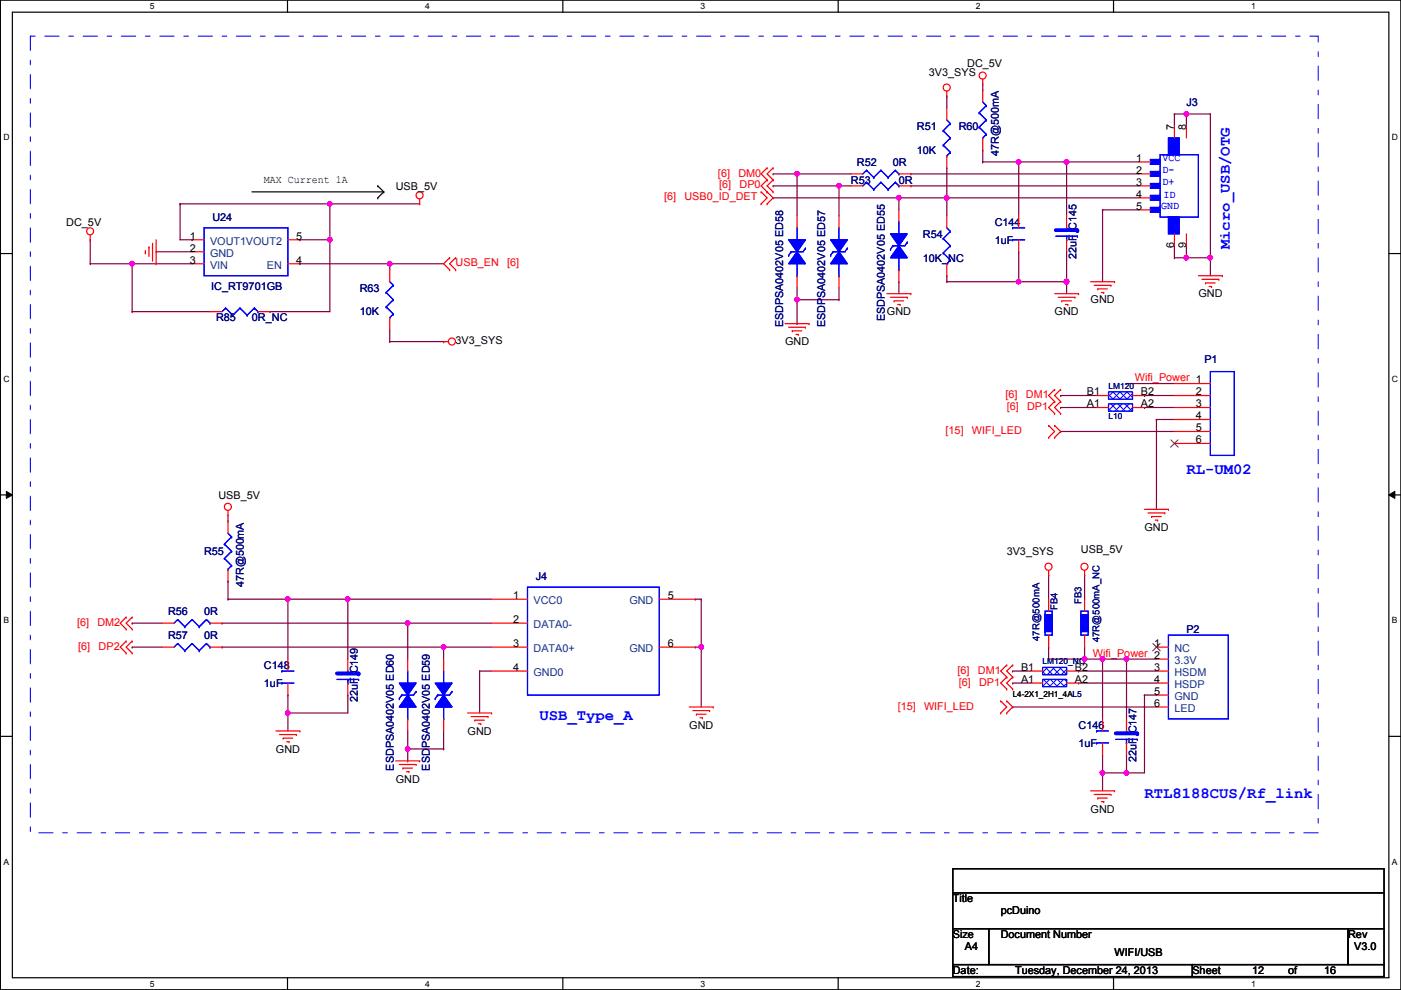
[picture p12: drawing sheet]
<svg xmlns="http://www.w3.org/2000/svg" width="297mm" height="210mm" viewBox="0 0 297 210" stroke-linecap="round" stroke-linejoin="round" font-family="sans-serif">
<defs><g id="words">
<g font-size="3.3" fill="#00f">
<text x="260.7" y="52.9" transform="rotate(-90 260.7 52.9)">Micro_USB/OTG</text>
<text x="251.5" y="100.5">RL-UM02</text>
<text x="114.4" y="152.6">USB_Type_A</text>
<text x="242.7" y="169.1">RTL8188CUS/Rf_link</text>
</g>
<g font-size="2.3">
<text x="196.9" y="16.1">3V3_SYS</text>
<text x="205.1" y="14.3">DC_5V</text>
<text x="249" y="27.5" transform="rotate(-90 249 27.5)">7</text>
<text x="251.5" y="27.5" transform="rotate(-90 251.5 27.5)">8</text>
<text x="240.9" y="34.3">1</text>
<text x="56" y="38.7">MAX Current 1A</text>
<text x="83.9" y="40.2">USB_5V</text>
<text x="240.9" y="41.9">4</text>
<text x="240.9" y="39.4">3</text>
<text x="240.9" y="36.8">2</text>
<text x="14.1" y="47.8">DC_5V</text>
<text x="240.9" y="44.4">5</text>
<text x="40.2" y="50.8">1</text>
<text x="40.2" y="53.3">2</text>
<text x="62.8" y="50.8">5</text>
<text x="249" y="52.6" transform="rotate(-90 249 52.6)">6</text>
<text x="251.5" y="52.6" transform="rotate(-90 251.5 52.6)">9</text>
<text x="40.2" y="55.9">3</text>
<text x="62.8" y="55.9">4</text>
<text x="231.2" y="64.3">GND</text>
<text x="254.1" y="63.1">GND</text>
<text x="188" y="66.9">GND</text>
<text x="223.6" y="66.9">GND</text>
<text x="96.6" y="73">3V3_SYS</text>
<text x="166.5" y="73.2">GND</text>
<text x="230.5" y="83.8">B1</text>
<text x="241.9" y="83.8">B2</text>
<text x="253.6" y="83.8">2</text>
<text x="230.5" y="86.4">A1</text>
<text x="241.9" y="86.4">A2</text>
<text x="253.6" y="86.4">3</text>
<text x="253.6" y="88.9">4</text>
<text x="253.6" y="91.4">5</text>
<text x="253.6" y="94">6</text>
<text x="46.3" y="105.7">USB_5V</text>
<text x="242.7" y="112.6">GND</text>
<text x="213.4" y="117.7">3V3_SYS</text>
<text x="229.2" y="117.2">USB_5V</text>
<text x="108.8" y="127">1</text>
<text x="141.6" y="127">5</text>
<text x="108.8" y="132.1">2</text>
<text x="108.8" y="137.2">3</text>
<text x="141.6" y="137.2">6</text>
<text x="244.7" y="137.2">1</text>
<text x="108.8" y="142.2">4</text>
<text x="216.5" y="142.2">B1</text>
<text x="227.9" y="142.2">B2</text>
<text x="244.7" y="142.2">3</text>
<text x="216.5" y="144.8">A1</text>
<text x="227.9" y="144.8">A2</text>
<text x="244.7" y="144.8">4</text>
<text x="244.7" y="147.3">5</text>
<text x="244.7" y="149.9">6</text>
<text x="99.1" y="155.8">GND</text>
<text x="146.1" y="154.5">GND</text>
<text x="58.5" y="159.6">GND</text>
<text x="83.9" y="165.9">GND</text>
<text x="231.2" y="172.3">GND</text>
<text x="202" y="191.3">Title</text>
<text x="212.2" y="193.9">pcDuino</text>
<text x="202" y="199">Size</text>
<text x="204.6" y="201.5">A4</text>
<text x="212.2" y="199">Document Number</text>
<text x="236.3" y="202.8">WIFI/USB</text>
<text x="285.8" y="199">Rev</text>
<text x="287.1" y="201.5">V3.0</text>
<text x="202" y="206.6">Date:</text>
<text x="215.2" y="206.6">Tuesday, December 24, 2013</text>
<text x="252.8" y="206.6">Sheet</text>
<text x="265.5" y="206.6">12</text>
<text x="273.1" y="206.6">of</text>
<text x="280.8" y="206.6">16</text>
</g>
<g font-size="2.3" fill="#000080">
<text x="251.5" y="22.4">J3</text>
<text x="194.4" y="27.5">R51</text>
<text x="203.3" y="27.5">R60</text>
<text x="181.7" y="35.1">R52</text>
<text x="189.3" y="35.1">0R</text>
<text x="194.4" y="32.6">10K</text>
<text x="211.7" y="33.1" transform="rotate(-90 211.7 33.1)">47R@500mA</text>
<text x="180.4" y="38.9">R53</text>
<text x="190.6" y="38.9">0R</text>
<text x="45" y="46.8">U24</text>
<text x="210.9" y="47.8">C144</text>
<text x="195.7" y="50.4">R54</text>
<text x="210.9" y="51.6">1uF</text>
<text x="228.3" y="48.8" transform="rotate(-90 228.3 48.8)">C145</text>
<text x="195.7" y="55.5">10K_NC</text>
<text x="228.3" y="54.9" transform="rotate(-90 228.3 54.9)">22uF</text>
<text x="44.8" y="61.6">IC_RT9701GB</text>
<text x="76.3" y="61.8">R63</text>
<text x="45.8" y="68.2">R85</text>
<text x="53.4" y="68.2">0R_NC</text>
<text x="76.3" y="66.9">10K</text>
<text x="166" y="69.4" transform="rotate(-90 166 69.4)">ESDPSA0402V05 ED58</text>
<text x="174.9" y="69.4" transform="rotate(-90 174.9 69.4)">ESDPSA0402V05 ED57</text>
<text x="187.6" y="68.1" transform="rotate(-90 187.6 68.1)">ESDPSA0402V05 ED55</text>
<text x="255.4" y="77">P1</text>
<text x="43.3" y="117.7">R55</text>
<text x="51.7" y="124.5" transform="rotate(-90 51.7 124.5)">47R@500mA</text>
<text x="113.6" y="123">J4</text>
<text x="35.6" y="130.4">R56</text>
<text x="43.3" y="130.4">0R</text>
<text x="35.6" y="135.5">R57</text>
<text x="43.3" y="135.5">0R</text>
<text x="251.5" y="134.2">P2</text>
<text x="56" y="141.8">C148</text>
<text x="75.9" y="142.8" transform="rotate(-90 75.9 142.8)">C149</text>
<text x="56" y="145.6">1uF</text>
<text x="75.9" y="148.9" transform="rotate(-90 75.9 148.9)">22uF</text>
<text x="228.7" y="154.5">C146</text>
<text x="241" y="155.5" transform="rotate(-90 241 155.5)">C147</text>
<text x="228.7" y="158.3">1uF</text>
<text x="241" y="161.6" transform="rotate(-90 241 161.6)">22uF</text>
<text x="83.5" y="163.4" transform="rotate(-90 83.5 163.4)">ESDPSA0402V05 ED60</text>
<text x="91.1" y="163.4" transform="rotate(-90 91.1 163.4)">ESDPSA0402V05 ED59</text>
</g>
<g font-size="2.3" fill="#00f">
<text x="246.5" y="34.2">VCC</text>
<text x="246.5" y="36.7">D-</text>
<text x="246.5" y="39.2">D+</text>
<text x="246.2" y="44.3">GND</text>
<text x="246.7" y="42">ID</text>
</g>
<g font-size="2.3" fill="#f00">
<text x="152.2" y="37.4">[6]</text>
<text x="152.5" y="40">[6]</text>
<text x="156.5" y="37.4">DM0</text>
<text x="156.8" y="40">DP0</text>
<text x="140.8" y="42.5">[6]</text>
<text x="145.1" y="42.5">USB0_ID_DET</text>
<text x="96.6" y="56.5">USB_EN</text>
<text x="107.5" y="56.5">[6]</text>
<text x="240.6" y="80.8">Wifi_Power 1</text>
<text x="213.2" y="84.4">[6]</text>
<text x="213.4" y="87">[6]</text>
<text x="217.5" y="84.4">DM1</text>
<text x="217.8" y="87">DP1</text>
<text x="200.5" y="92">[15]</text>
<text x="206.1" y="92">WIFI_LED</text>
<text x="16.3" y="132.7">[6]</text>
<text x="16.6" y="137.8">[6]</text>
<text x="20.7" y="132.7">DM2</text>
<text x="20.9" y="137.8">DP2</text>
<text x="203" y="142.8">[6]</text>
<text x="207.3" y="142.8">DM1</text>
<text x="231.7" y="139.2">Wifi_Power 2</text>
<text x="203.3" y="145.4">[6]</text>
<text x="207.6" y="145.4">DP1</text>
<text x="190.3" y="150.5">[15]</text>
<text x="195.9" y="150.5">WIFI_LED</text>
</g>
<g font-size="2.3" fill="#004080">
<text x="44.5" y="51.9">VOUT1VOUT2</text>
<text x="44.5" y="54.4">GND</text>
<text x="44.5" y="57">VIN</text>
<text x="56.6" y="57">EN</text>
<text x="113.1" y="128.1">VCC0</text>
<text x="133.4" y="128.1">GND</text>
<text x="113.1" y="133.2">DATA0-</text>
<text x="113.1" y="138.3">DATA0+</text>
<text x="113.1" y="143.3">GND0</text>
<text x="133.4" y="138.3">GND</text>
<text x="249" y="140.8">3.3V</text>
<text x="249" y="143.3">HSDM</text>
<text x="249" y="138.3">NC</text>
<text x="249" y="145.9">HSDP</text>
<text x="249" y="148.4">GND</text>
<text x="249" y="151">LED</text>
</g>
<g font-size="2" fill="#000080">
<text x="224.2" y="129.3" transform="rotate(-90 224.2 129.3)">FB4</text>
<text x="229.3" y="128.1" transform="rotate(-90 229.3 128.1)">FB3</text>
<text x="220.4" y="135.9" transform="rotate(-90 220.4 135.9)">47R@500mA</text>
<text x="233.1" y="136.2" transform="rotate(-90 233.1 136.2)">47R@500mA_NC</text>
</g>
<g font-size="1.8">
<text x="31.8" y="1.9">5</text>
<text x="90.1" y="1.9">4</text>
<text x="148.5" y="1.9">3</text>
<text x="206.9" y="1.9">2</text>
<text x="265.3" y="1.9">1</text>
<text x=".7" y="29.8">D</text>
<text x="295.1" y="29.8">D</text>
<text x=".7" y="80.9">C</text>
<text x="295.1" y="80.9">C</text>
<text x=".7" y="132.1">B</text>
<text x="295.1" y="132.1">B</text>
<text x="214.7" y="147.7">L4-2X1_2H1_4AL5</text>
<text x=".7" y="183.3">A</text>
<text x="295.1" y="183.3">A</text>
<text x="31.8" y="209.2">5</text>
<text x="90.1" y="209.2">4</text>
<text x="148.5" y="209.2">3</text>
<text x="206.9" y="209.2">2</text>
<text x="265.3" y="209.2">1</text>
</g>
<g font-size="1.8" fill="#000080">
<text x="235" y="82.4">LM120</text>
<text x="235" y="88.8">L10</text>
<text x="221.1" y="140.8">LM120_NC</text>
</g>
</g></defs>
<path d="M.1 0h296.9v209.8h-296.9zM2.6 2.6h291.9v204.7h-291.9z" fill="none" stroke="#000" stroke-width=".25"/>
<g fill="#fff">
<path d="M31.8 .3h1v2h-1z"/>
<path d="M31.8 207.6h1v1.9h-1z"/>
</g>
<path d="M61 0v2.6M61 207.3v2.5" fill="none" stroke="#000" stroke-width=".25"/>
<g fill="#fff">
<path d="M90.1 .3h1v2h-1z"/>
<path d="M90.1 207.6h1v1.9h-1z"/>
</g>
<path d="M119.3 0v2.6M119.3 207.3v2.5" fill="none" stroke="#000" stroke-width=".25"/>
<g fill="#fff">
<path d="M148.5 .3h1v2h-1z"/>
<path d="M148.5 207.6h1v1.9h-1z"/>
</g>
<path d="M177.7 0v2.6M177.7 207.3v2.5" fill="none" stroke="#000" stroke-width=".25"/>
<g fill="#fff">
<path d="M206.9 .3h1v2h-1z"/>
<path d="M206.9 207.6h1v1.9h-1z"/>
</g>
<path d="M236.1 0v2.6M236.1 207.3v2.5" fill="none" stroke="#000" stroke-width=".25"/>
<g fill="#fff">
<path d="M265.3 .3h.9v2h-.9z"/>
<path d="M265.3 207.6h.9v1.9h-.9z"/>
<path d="M.7 28.2h1.3v1.9h-1.3z"/>
<path d="M295.1 28.2h1.3v1.9h-1.3z"/>
<path d="M.7 79.3h1.3v2h-1.3z"/>
<path d="M295.1 79.3h1.3v2h-1.3z"/>
</g>
<path d="M.1 53.8h2.5M294.5 53.8h2.5" fill="none" stroke="#000" stroke-width=".25"/>
<g fill="#fff">
<path d="M.7 130.5h1.2v2h-1.2z"/>
<path d="M295.1 130.5h1.2v2h-1.2z"/>
</g>
<path d="M.1 104.9h2.5M294.5 104.9h2.5" fill="none" stroke="#000" stroke-width=".25"/>
<path d="M1.4 104.2l1.2 .7-1.2 .8zM294.5 104.9l1.2-.7v1.5z" fill="#000"/>
<path d="M1.4 104.2l1.2 .7-1.2 .8zM294.5 104.9l1.2-.7v1.5z" fill="none" stroke="#000" stroke-width=".21"/>
<g fill="#fff">
<path d="M.7 181.7h1.2v2h-1.2z"/>
<path d="M295.1 181.7h1.2v2h-1.2z"/>
</g>
<path d="M.1 156.1h2.5M294.5 156.1h2.5" fill="none" stroke="#000" stroke-width=".25"/>
<path d="M147.4 127h.1M147.4 137.2h.1M147.4 127h1.3M147.4 137.2h1.3M148.7 127h.1M148.7 137.2h.1M148.7 127v22.9M101.7 142.3h.1M101.7 142.3h2.5M101.7 142.3v8.9" fill="none" stroke="#800040" stroke-width=".25"/>
<circle cx="148.6" cy="137.2" r=".49" fill="#f0f"/>
<circle cx="148.6" cy="137.2" r=".49" fill="none" stroke="#f0f" stroke-width=".25"/>
<path d="M28 132.1h.1M28 137.2h.1M28 132.1h6.4M28 137.2h6.4M73.7 127h.1M73.7 127h30.5" fill="none" stroke="#800040" stroke-width=".25"/>
<circle cx="73.7" cy="127" r=".49" fill="#f0f"/>
<circle cx="73.7" cy="127" r=".49" fill="none" stroke="#f0f" stroke-width=".25"/>
<path d="M61 151.2h.1M61 151.2v3.8M73.7 147.4h.1M73.7 147.4v3.8h-12.7" fill="none" stroke="#800040" stroke-width=".25"/>
<circle cx="61" cy="151.1" r=".49" fill="#f0f"/>
<circle cx="61" cy="151.1" r=".49" fill="none" stroke="#f0f" stroke-width=".25"/>
<path d="M61 127h.1M61 127v12.7M61 147.4h.1M61 147.4v3.8" fill="none" stroke="#800040" stroke-width=".25"/>
<circle cx="61" cy="127" r=".49" fill="#f0f"/>
<circle cx="61" cy="127" r=".49" fill="none" stroke="#f0f" stroke-width=".25"/>
<path d="M48.3 123.2h.1M48.3 127h.1M48.3 127h25.4M48.3 123.2v3.8M61 127h.1M73.7 127h.1M73.7 127v12.7M233.8 163.9h.1M233.8 163.9v3.8" fill="none" stroke="#800040" stroke-width=".25"/>
<circle cx="233.7" cy="163.8" r=".49" fill="#f0f"/>
<circle cx="233.7" cy="163.8" r=".49" fill="none" stroke="#f0f" stroke-width=".25"/>
<path d="M233.8 163.9h.1M238.8 160.1h.1M238.8 160.1v3.8h-5" fill="none" stroke="#800040" stroke-width=".25"/>
<circle cx="238.8" cy="163.8" r=".49" fill="#f0f"/>
<circle cx="238.8" cy="163.8" r=".49" fill="none" stroke="#f0f" stroke-width=".25"/>
<path d="M238.8 139.7h.1M238.8 139.7h6.4M214.7 142.3h.1M214.7 142.3h3.8M233.8 160.1h.1M233.8 160.1v3.8" fill="none" stroke="#800040" stroke-width=".25"/>
<circle cx="238.8" cy="139.7" r=".49" fill="#f0f"/>
<circle cx="238.8" cy="139.7" r=".49" fill="none" stroke="#f0f" stroke-width=".25"/>
<g fill="none" stroke="#800040" stroke-width=".25">
<path d="M222.3 137.2h.1M222.3 122h.1M222.3 139.7h.1M222.3 122v5M222.3 137.2v2.5M222.3 139.7h11.5M230 137.2h.1M230 122h.1M230 139.7h.1M230 122v5M230 137.2v2.5M233.8 139.7h.1"/>
<path d="M233.8 139.7v12.7M214.7 149.9h.1M214.7 144.8h.1M214.7 144.8h3.8M214.7 149.9h30.5M228.7 142.3h.1M228.7 144.8h.1M228.7 142.3h16.5M228.7 144.8h16.5M242.7 147.4h.1M242.7 147.4h2.5M242.7 147.4v16.5"/>
</g>
<circle cx="229.9" cy="139.7" r=".49" fill="#f0f"/>
<circle cx="229.9" cy="139.7" r=".49" fill="none" stroke="#f0f" stroke-width=".25"/>
<path d="M233.8 139.7h.1M233.8 139.7h5M238.8 139.7h.1M238.8 139.7v12.7" fill="none" stroke="#800040" stroke-width=".25"/>
<circle cx="233.7" cy="139.7" r=".49" fill="#f0f"/>
<circle cx="233.7" cy="139.7" r=".49" fill="none" stroke="#f0f" stroke-width=".25"/>
<g fill="none" stroke="#800040" stroke-width=".25">
<path d="M19.1 55.9h.1M19.1 55.9h8.9M28 55.9h.1M28 55.9v10.2M63.6 55.9h.1M63.6 50.8h.1M63.6 55.9h19M63.6 50.8h6.3M69.9 50.8h.1M69.9 43.2h.1M69.9 43.2v22.9h-12.7M82.6 55.9h.1"/>
<path d="M82.6 55.9v1.3M28 66.1h.1M28 66.1h16.5M57.2 66.1h.1M224.9 86.4h.1M224.9 83.9h.1M224.9 91.5h.1M224.9 86.4h7.6M224.9 83.9h7.6M224.9 91.5h24.1M238.8 81.3h.1M238.8 81.3h10.2"/>
<path d="M242.7 83.9h.1M242.7 86.4h.1M242.7 86.4h6.3M242.7 83.9h6.3M245.2 88.9h.1M245.2 88.9h3.8M245.2 88.9v19.1M238.8 163.9h.1M238.8 163.9h3.9"/>
</g>
<circle cx="69.9" cy="50.8" r=".49" fill="#f0f"/>
<circle cx="69.9" cy="50.8" r=".49" fill="none" stroke="#f0f" stroke-width=".25"/>
<path d="M38.2 43.2h.1M38.2 43.2v7.6M38.2 43.2h31.7" fill="none" stroke="#800040" stroke-width=".25"/>
<circle cx="69.9" cy="43.2" r=".49" fill="#f0f"/>
<circle cx="69.9" cy="43.2" r=".49" fill="none" stroke="#f0f" stroke-width=".25"/>
<path d="M28 55.9h.1M28 55.9h12.7M33.1 53.4h.1M33.1 53.4h7.6M69.9 43.2h.1M69.9 43.2h19.1" fill="none" stroke="#800040" stroke-width=".25"/>
<circle cx="28" cy="55.9" r=".49" fill="#f0f"/>
<circle cx="28" cy="55.9" r=".49" fill="none" stroke="#f0f" stroke-width=".25"/>
<path d="M19.1 50.8h.1M19.1 50.8v5.1M82.6 55.9h.1M82.6 55.9h11.5" fill="none" stroke="#800040" stroke-width=".25"/>
<circle cx="82.6" cy="55.9" r=".49" fill="#f0f"/>
<circle cx="82.6" cy="55.9" r=".49" fill="none" stroke="#f0f" stroke-width=".25"/>
<path d="M82.6 72.4h.1M82.6 69.9v2.5M82.6 72.4h11.5M94.1 72.4h.1M86.4 132.1h.1M86.4 132.1h17.8" fill="none" stroke="#800040" stroke-width=".25"/>
<circle cx="86.4" cy="132.1" r=".49" fill="#f0f"/>
<circle cx="86.4" cy="132.1" r=".49" fill="none" stroke="#f0f" stroke-width=".25"/>
<path d="M94.1 137.2h.1M94.1 137.2h10.1" fill="none" stroke="#800040" stroke-width=".25"/>
<circle cx="94" cy="137.2" r=".49" fill="#f0f"/>
<circle cx="94" cy="137.2" r=".49" fill="none" stroke="#f0f" stroke-width=".25"/>
<path d="M226.1 53.4h.1M226.1 53.4v6.3" fill="none" stroke="#800040" stroke-width=".25"/>
<circle cx="226.1" cy="59.7" r=".49" fill="#f0f"/>
<circle cx="226.1" cy="59.7" r=".49" fill="none" stroke="#f0f" stroke-width=".25"/>
<path d="M208.4 34.3h.1M208.4 34.3h17.7M216 34.3h.1M216 34.3v11.5M226.1 34.3h.1M226.1 34.3v11.5M216 53.4h.1M216 53.4v6.3" fill="none" stroke="#800040" stroke-width=".25"/>
<circle cx="216" cy="34.3" r=".49" fill="#f0f"/>
<circle cx="216" cy="34.3" r=".49" fill="none" stroke="#f0f" stroke-width=".25"/>
<path d="M169 36.9h.1M169 36.9h11.4M200.7 59.7h.1M200.7 58.5h.1M200.7 59.7h15.3M200.7 58.5v1.2M233.8 44.5h.1M233.8 44.5v15.2" fill="none" stroke="#800040" stroke-width=".25"/>
<circle cx="169" cy="36.8" r=".49" fill="#f0f"/>
<circle cx="169" cy="36.8" r=".49" fill="none" stroke="#f0f" stroke-width=".25"/>
<path d="M226.1 34.3h.1M226.1 34.3h15.3" fill="none" stroke="#800040" stroke-width=".25"/>
<circle cx="226.1" cy="34.3" r=".49" fill="#f0f"/>
<circle cx="226.1" cy="34.3" r=".49" fill="none" stroke="#f0f" stroke-width=".25"/>
<path d="M249 24.2h.1M249 24.2v2.5M249 24.2h2.5M256.6 54.7h.1M256.6 54.7v3.8" fill="none" stroke="#800040" stroke-width=".25"/>
<circle cx="256.6" cy="54.6" r=".49" fill="#f0f"/>
<circle cx="256.6" cy="54.6" r=".49" fill="none" stroke="#f0f" stroke-width=".25"/>
<path d="M251.5 24.2h.1M251.5 24.2v2.5" fill="none" stroke="#800040" stroke-width=".25"/>
<circle cx="251.5" cy="24.1" r=".49" fill="#f0f"/>
<circle cx="251.5" cy="24.1" r=".49" fill="none" stroke="#f0f" stroke-width=".25"/>
<path d="M251.5 24.2h.1M251.5 24.2h5.1M249 52.1h.1M249 54.7h.1M249 52.1v2.6M249 54.7h7.6M251.5 52.1h.1M251.5 54.7h.1M251.5 52.1v2.6" fill="none" stroke="#800040" stroke-width=".25"/>
<circle cx="251.5" cy="54.6" r=".49" fill="#f0f"/>
<circle cx="251.5" cy="54.6" r=".49" fill="none" stroke="#f0f" stroke-width=".25"/>
<path d="M256.6 24.2h.1M256.6 24.2v30.5M200.7 42h.1M200.7 42h40.7M233.8 44.5h.1M233.8 44.5h7.6" fill="none" stroke="#800040" stroke-width=".25"/>
<circle cx="200.7" cy="41.9" r=".49" fill="#f0f"/>
<circle cx="200.7" cy="41.9" r=".49" fill="none" stroke="#f0f" stroke-width=".25"/>
<path d="M177.9 39.4h.1M177.9 39.4h2.5M200.7 20.4h.1M200.7 35.6h.1M200.7 20.4v2.5M200.7 35.6v10.2M190.6 42h.1M190.6 42h10.1M200.7 42h.1" fill="none" stroke="#800040" stroke-width=".25"/>
<circle cx="177.9" cy="39.4" r=".49" fill="#f0f"/>
<circle cx="177.9" cy="39.4" r=".49" fill="none" stroke="#f0f" stroke-width=".25"/>
<path d="M226.1 59.7h.1M226.1 59.7v2.6" fill="none" stroke="#800040" stroke-width=".25"/>
<circle cx="226.1" cy="59.7" r=".49" fill="#f0f"/>
<circle cx="226.1" cy="59.7" r=".49" fill="none" stroke="#f0f" stroke-width=".25"/>
<path d="M190.6 42h.1M190.6 42v2.5" fill="none" stroke="#800040" stroke-width=".25"/>
<circle cx="190.6" cy="41.9" r=".49" fill="#f0f"/>
<circle cx="190.6" cy="41.9" r=".49" fill="none" stroke="#f0f" stroke-width=".25"/>
<path d="M193.1 39.4h.1M193.1 36.9h.1M193.1 39.4h48.3M193.1 36.9h48.3M163.9 42h.1M163.9 42h26.7M190.6 59.7h.1M190.6 59.7v2.6M216 59.7h.1M216 59.7h10.1" fill="none" stroke="#800040" stroke-width=".25"/>
<circle cx="216" cy="59.7" r=".49" fill="#f0f"/>
<circle cx="216" cy="59.7" r=".49" fill="none" stroke="#f0f" stroke-width=".25"/>
<path d="M47.1 137.2h.1M47.1 132.1h.1M47.1 137.2h47M47.1 132.1h39.3M86.4 132.1h.1M86.4 132.1v7.6M94.1 137.2h.1M94.1 137.2v2.5M86.4 158.8h.1M86.4 155v3.8" fill="none" stroke="#800040" stroke-width=".25"/>
<circle cx="86.4" cy="158.8" r=".49" fill="#f0f"/>
<circle cx="86.4" cy="158.8" r=".49" fill="none" stroke="#f0f" stroke-width=".25"/>
<g fill="none" stroke="#800040" stroke-width=".25">
<path d="M163.9 36.9h.1M163.9 36.9h5.1M169 36.9h.1M169 36.9v8.9M169 63.5h.1M169 61v2.5M169 63.5h8.9M177.9 63.5h.1M177.9 61v2.5M86.4 158.8h.1M86.4 158.8h7.7M86.4 158.8v2.5"/>
<path d="M94.1 158.8h.1M94.1 155v3.8M86.4 161.3h.1"/>
</g>
<circle cx="169" cy="63.5" r=".49" fill="#f0f"/>
<circle cx="169" cy="63.5" r=".49" fill="none" stroke="#f0f" stroke-width=".25"/>
<g fill="none" stroke="#800040" stroke-width=".25">
<path d="M208.4 19.1h.1M208.4 17.8v1.3M163.9 39.4h.1M163.9 39.4h14M177.9 39.4h.1M177.9 39.4v6.4M208.4 31.8h.1M208.4 31.8v2.5M38.2 50.8h2.5M40.7 50.8h.1M169 68.6h.1M169 63.5v5.1"/>
<path d="M48.3 110.5h.1M48.3 109.3v1.2"/>
</g>
<g fill="none" stroke="#f00" stroke-width=".25">
<path d="M200.7 19.3v1.1M208.4 17.8h.1M208.4 16.8v1M208.4 19.1v2.5M162.6 38.1h.1M162.6 35.6h.1M162.6 35.6l-1.2 1.3 1.2 1.2M162.6 38.1l-1.2 1.3 2.5 2.6-1.3 1.2M163.9 38.1h.1M163.9 35.6h.1M163.9 35.6l-1.3 1.3 1.3 1.2M163.9 38.1l-1.3 1.3 1.3 1.3"/>
<path d="M200.7 20.4h.1M208.4 29.3v2.5M19.1 50.8h.1M19.1 49.8v1M30.8 53.6h.1M30.8 53.1v.5M31.6 52.4h.1M31.6 52.4v2M32.3 55.2h.1M32.3 51.6v3.6M33.1 55.9h.1M33.1 50.8v5.1"/>
<path d="M89 43.2h.1M89 42.2v1M95.3 54.7h.1M95.3 57.2h.1M95.3 54.7l-1.2 1.2 1.2 1.3M96.6 57.2h.1M96.6 54.7h.1M96.6 54.7l-1.3 1.2 1.3 1.3M161.4 40.7h.1M161.4 43.2h.1M161.4 40.7l1.2 1.3-1.2 1.2M162.6 40.7h.1"/>
<path d="M162.6 43.2h.1M163.9 40.7h.1M231.2 59.7h5.1M236.3 59.7h.1M254.1 58.5h5.1M254.8 59.2h3.6M255.6 60h.1M255.6 60h2M258.4 59.2h.1M259.2 58.5h.1M94.1 72.4h.1M94.1 72.4h1"/>
<path d="M166.5 68.6h5M167.2 69.4h3.6M168 70.1h.1M168 70.1h2M168.7 70.9h.5M169.2 70.9h.1M170.8 69.4h.1M171.5 68.6h.1M188 62.3h5.1M188.8 63h3.6M189.6 63.8h.1M189.6 63.8h2"/>
<path d="M190.3 64.6h.5M190.8 64.6h.1M192.4 63h.1M193.1 62.3h.1M223.6 62.3h5.1M224.4 63h3.5M225.1 63.8h.1M225.1 63.8h2.1M225.9 64.6h.5M226.4 64.6h.1M227.9 63h.1M228.7 62.3h.1"/>
<path d="M232 60.5h3.5M232.7 61.3h.1M232.7 61.3h2.1M233.5 62h.5M234 62h.1M235.5 60.5h.1M256.4 60.7h.5M256.9 60.7h.1M222.3 90.2h.1M222.3 92.8h.1M222.3 90.2l1.3 1.3-1.3 1.3M223.6 85.1h.1"/>
<path d="M223.6 82.6h.1M223.6 87.7h.1M223.6 92.8h.1M223.6 90.2h.1M223.6 82.6l-1.3 1.3 1.3 1.2M223.6 85.1l-1.3 1.3 1.3 1.3M223.6 90.2l1.3 1.3-1.3 1.3M224.9 85.1h.1M224.9 82.6h.1M224.9 87.7h.1M224.9 82.6l-1.3 1.3 1.3 1.2M224.9 85.1l-1.3 1.3 1.3 1.3"/>
<path d="M48.3 109.3h.1M48.3 108.2v1.1M242.7 108h5M243.4 108.8h3.6M244.2 109.5h.1M244.2 109.5h2M244.9 110.3h.5M245.4 110.3h.1M247 108.8h.1M247.7 108h.1M26.8 133.4h.1M26.8 130.9h.1"/>
<path d="M26.8 138.5h.1M26.8 135.9h.1M26.8 130.9l-1.3 1.2 1.3 1.3M26.8 135.9l-1.3 1.3 1.3 1.3M28 133.4h.1M28 130.9h.1M28 138.5h.1M28 135.9h.1M28 130.9l-1.2 1.2 1.2 1.3M28 135.9l-1.2 1.3 1.2 1.3M61 139.7v2.6M222.3 122h.1"/>
<path d="M222.3 120.9v1.1M230 122h.1M230 120.9v1.1M58.5 155h5.1M59.3 155.7h3.5M60 156.5h.1M60 156.5h2.1M60.8 157.3h.5M61 144.8v2.6M61.3 157.3h.1M62.8 155.7h.1M63.6 155h.1"/>
<path d="M99.1 151.2h5.1M99.9 151.9h3.6M100.7 152.7h.1M100.7 152.7h2M101.4 153.5h.5M101.9 153.5h.1M103.5 151.9h.1M104.2 151.2h.1M146.1 149.9h5.1M146.9 150.7h3.5M147.7 151.4h.1M147.7 151.4h2"/>
<path d="M148.4 152.2h.5M148.9 152.2h.1M150.4 150.7h.1M151.2 149.9h.1M212.2 148.6h.1M212.2 151.2h.1M212.2 148.6l1.2 1.3-1.2 1.3M213.4 143.6h.1M213.4 141h.1M213.4 146.1h.1M213.4 151.2h.1M213.4 148.6h.1"/>
<path d="M213.4 141l-1.2 1.3 1.2 1.3M213.4 143.6l-1.2 1.2 1.2 1.3M213.4 148.6l1.3 1.3-1.3 1.3M214.7 143.6h.1M214.7 141h.1M214.7 146.1h.1M214.7 141l-1.3 1.3 1.3 1.3M214.7 143.6l-1.3 1.2 1.3 1.3M83.9 161.3h5.1M84.7 162.1h3.5M85.4 162.9h.1M85.4 162.9h2.1"/>
<path d="M86.2 163.6h.5M86.7 163.6h.1M88.2 162.1h.1M89 161.3h.1M231.2 167.7h5.1M232 168.4h3.5M232.7 169.2h.1M232.7 169.2h2.1M233.5 170h.5M234 170h.1M235.5 168.4h.1M236.3 167.7h.1"/>
<circle cx="200.7" cy="18.6" r=".75"/>
<circle cx="208.3" cy="16" r=".75"/>
<circle cx="19.1" cy="49" r=".75"/>
<circle cx="89" cy="41.4" r=".75"/>
<circle cx="95.8" cy="72.4" r=".75"/>
<circle cx="48.3" cy="107.5" r=".75"/>
<circle cx="222.3" cy="120.2" r=".75"/>
<circle cx="229.9" cy="120.2" r=".75"/>
</g>
<g fill="none" stroke="#000" stroke-width=".25">
<path d="M80.1 39.4h.1M80.1 39.4l1.3 1.3M53.4 40.7h28M80.1 42h.1M81.4 40.7h.1M81.4 40.7l-1.3 1.3M202 184.2h91.5v5.1h-91.5zM202 189.3h91.5v7.6h-91.5zM202 196.9h7.6v7.6h-7.6zM209.6 196.9h76.2v7.6h-76.2zM285.8 196.9h7.7v7.6h-7.7zM202 204.5h50.8v2.6h-50.8z"/>
<path d="M252.8 204.5h40.7v2.6h-40.7z"/>
</g>
<path d="M6.4 7.7h273.1v168.9h-273.1z" fill="none" stroke="#00f" stroke-width=".21" stroke-dasharray="3 2 1 2"/>
<g fill="none" stroke="#00f" stroke-width=".25">
<path d="M207.6 23.9h.1M207.6 27h.1M207.6 23.9l1.5 1.5M207.6 27l1.5 1.5M208.4 29.3h.1M208.4 21.6l.7 .8M209.1 22.4h.1M209.1 25.4h.1M209.1 28.5h.1M209.1 28.5l-.7 .8M209.1 22.4l-1.5 1.5M209.1 25.4l-1.5 1.6"/>
<path d="M59.8 142.3h.1M59.8 144.8h.1M59.8 142.3h2.5M59.8 144.8h2.5M92.8 147.4h.1M92.8 147.4h2.5M94.1 144.8h.1M94.1 152.4h.1M94.1 142.3v2.5M94.1 149.9v2.5"/>
</g>
<path d="M92.3 144.8h3.5l-1.7 2.6z" fill-rule="evenodd" fill="#00f"/>
<path d="M92.3 144.8h3.5l-1.7 2.6zM92.3 148.1h.1M92.8 147.4l-.5 .7M95.8 146.6h.1M95.8 146.6l-.5 .8" fill="none" stroke="#00f" stroke-width=".25"/>
<path d="M94.1 147.4l1.7 2.5h-3.5z" fill-rule="evenodd" fill="#00f"/>
<path d="M92.8 147.4h.1M92.8 147.4h2.5M94.1 147.4l1.7 2.5h-3.5zM94.1 144.8h.1M94.1 152.4h.1M94.1 142.3v2.5M94.1 149.9v2.5" fill="none" stroke="#00f" stroke-width=".25"/>
<path d="M92.3 144.8h3.5l-1.7 2.6z" fill-rule="evenodd" fill="#00f"/>
<path d="M92.3 144.8h3.5l-1.7 2.6zM92.3 148.1h.1M92.8 147.4l-.5 .7M95.8 146.6h.1M95.8 146.6l-.5 .8" fill="none" stroke="#00f" stroke-width=".25"/>
<path d="M94.1 147.4l1.7 2.5h-3.5z" fill-rule="evenodd" fill="#00f"/>
<g fill="none" stroke="#00f" stroke-width=".25">
<path d="M82.6 59.7l.8 .8M81.9 62h.1M81.9 65.1h.1M81.9 62l1.5 1.5M81.9 65.1l1.5 1.5M82.6 67.4h.1M83.4 60.5h.1M83.4 63.5h.1M83.4 66.6h.1M83.4 60.5l-1.5 1.5M83.4 63.5l-1.5 1.6M83.4 66.6l-.8 .8"/>
<path d="M71.5 144.1h4.5M73.7 142.8h.1M73.7 142.3v.5M76 144.1h.1M94.1 147.4l1.7 2.5h-3.5zM232.5 155h.1M232.5 157.5h.1M232.5 155h2.5M232.5 157.5h2.5"/>
</g>
<path d="M82.6 57.2v2.5M82.6 67.4v2.5M94.1 139.7v2.6M94.1 152.4v2.6M233.8 152.4v2.6M233.8 157.5v2.6" fill="none" stroke="#f00" stroke-width=".25"/>
<path d="M71.5 142.8h4.5" fill="none" stroke="#00f" stroke-width=".76"/>
<circle cx="76" cy="142.8" r=".38" fill="#00f"/>
<path d="M71.5 144.1h4.5M73.7 144.1h.1M73.7 142.3h.1M73.7 144.8h.1M73.7 142.8h.1M73.7 142.3v.5M73.7 144.1v.7M76 144.1h.1" fill="none" stroke="#00f" stroke-width=".25"/>
<path d="M71.5 142.8h4.5" fill="none" stroke="#00f" stroke-width=".76"/>
<circle cx="76" cy="142.8" r=".38" fill="#00f"/>
<path d="M223.9 50.1h4.5M226.1 48.8h.1M226.1 48.3v.5M228.4 50.1h.1M73.7 144.1h.1M73.7 142.3h.1M73.7 144.8h.1M73.7 144.1v.7" fill="none" stroke="#00f" stroke-width=".25"/>
<path d="M73.7 139.7v2.6M73.7 144.8v2.6" fill="none" stroke="#f00" stroke-width=".25"/>
<path d="M223.9 48.8h4.5" fill="none" stroke="#00f" stroke-width=".76"/>
<circle cx="228.4" cy="48.8" r=".38" fill="#00f"/>
<path d="M223.9 50.1h4.5M226.1 50.1h.1M226.1 48.3h.1M226.1 50.8h.1M226.1 48.8h.1M226.1 48.3v.5M226.1 50.1v.7M228.4 50.1h.1" fill="none" stroke="#00f" stroke-width=".25"/>
<path d="M223.9 48.8h4.5" fill="none" stroke="#00f" stroke-width=".76"/>
<circle cx="228.4" cy="48.8" r=".38" fill="#00f"/>
<g fill="none" stroke="#00f" stroke-width=".25">
<path d="M176.6 53.4h.1M176.6 53.4h2.6M177.9 50.8h.1M177.9 58.5h.1M177.9 48.3v2.5M177.9 55.9v2.6M226.1 50.1h.1M226.1 48.3h.1M226.1 50.8h.1M226.1 50.1v.7M37.7 131.4h.1M37.7 131.4l-.8 .7"/>
<path d="M37.7 131.4l1.5 1.5M39.2 132.9h.1M40.7 131.4h.1M40.7 131.4l-1.5 1.5M40.7 131.4l1.5 1.5M42.2 132.9h.1M43.8 131.4h.1M43.8 131.4l.7 .7M43.8 131.4l-1.6 1.5M44.5 132.1h.1"/>
</g>
<path d="M226.1 45.8v2.5M226.1 50.8v2.6M34.4 132.1h2.5M44.5 132.1h2.6" fill="none" stroke="#f00" stroke-width=".25"/>
<path d="M176.1 50.8h3.6l-1.8 2.6z" fill-rule="evenodd" fill="#00f"/>
<path d="M176.1 50.8h3.6l-1.8 2.6zM176.1 54.1h.1M176.6 53.4l-.5 .7M179.7 52.6h.1M179.7 52.6l-.5 .8" fill="none" stroke="#00f" stroke-width=".25"/>
<path d="M177.9 53.4l1.8 2.5h-3.6z" fill-rule="evenodd" fill="#00f"/>
<path d="M176.6 53.4h.1M176.6 53.4h2.6M177.9 53.4l1.8 2.5h-3.6zM177.9 50.8h.1M177.9 58.5h.1M177.9 48.3v2.5M177.9 55.9v2.6" fill="none" stroke="#00f" stroke-width=".25"/>
<path d="M176.1 50.8h3.6l-1.8 2.6z" fill-rule="evenodd" fill="#00f"/>
<path d="M176.1 50.8h3.6l-1.8 2.6zM176.1 54.1h.1M176.6 53.4l-.5 .7M179.7 52.6h.1M179.7 52.6l-.5 .8" fill="none" stroke="#00f" stroke-width=".25"/>
<path d="M177.9 53.4l1.8 2.5h-3.6z" fill-rule="evenodd" fill="#00f"/>
<path d="M177.9 53.4l1.8 2.5h-3.6zM189.3 52.1h.1M189.3 52.1h2.6M190.6 49.6h.1M190.6 57.2h.1M190.6 47v2.6M190.6 54.7v2.5M256.6 78.8h5.1v17.8h-5.1z" fill="none" stroke="#00f" stroke-width=".25"/>
<path d="M177.9 45.8v2.5M177.9 58.5v2.5M249 81.3h7.6M249 83.9h7.6M249 86.4h7.6M249 88.9h7.6M249 91.5h7.6M249 94h7.6" fill="none" stroke="#f00" stroke-width=".25"/>
<path d="M248.2 93.3l1.6 1.5M249.8 93.3l-1.6 1.5" fill="none" stroke="#804000" stroke-width=".21"/>
<path d="M188.8 49.6h3.6l-1.8 2.5z" fill-rule="evenodd" fill="#00f"/>
<path d="M188.8 49.6h3.6l-1.8 2.5zM188.8 52.9h.1M189.3 52.1l-.5 .8M192.4 51.4h.1M192.4 51.4l-.5 .7" fill="none" stroke="#00f" stroke-width=".25"/>
<path d="M190.6 52.1l1.8 2.6h-3.6z" fill-rule="evenodd" fill="#00f"/>
<path d="M189.3 52.1h.1M189.3 52.1h2.6M190.6 52.1l1.8 2.6h-3.6zM190.6 49.6h.1M190.6 57.2h.1M190.6 47v2.6M190.6 54.7v2.5" fill="none" stroke="#00f" stroke-width=".25"/>
<path d="M188.8 49.6h3.6l-1.8 2.5z" fill-rule="evenodd" fill="#00f"/>
<path d="M188.8 49.6h3.6l-1.8 2.5zM188.8 52.9h.1M189.3 52.1l-.5 .8M192.4 51.4h.1M192.4 51.4l-.5 .7" fill="none" stroke="#00f" stroke-width=".25"/>
<path d="M190.6 52.1l1.8 2.6h-3.6z" fill-rule="evenodd" fill="#00f"/>
<g fill="none" stroke="#00f" stroke-width=".25">
<path d="M183.7 38.7h.1M183.7 38.7l-.7 .7M183.7 38.7l1.5 1.5M186.8 38.7h.1M186.8 38.7l-1.6 1.5M186.8 38.7l1.5 1.5M189.8 38.7h.1M189.8 38.7l.8 .7M189.8 38.7l-1.5 1.5M190.6 39.4h.1M185.2 40.2h.1M188.3 40.2h.1"/>
<path d="M190.6 52.1l1.8 2.6h-3.6zM214.7 48.3h.1M214.7 50.8h.1M214.7 48.3h2.6M214.7 50.8h2.6M37.7 136.4h.1M37.7 136.4l-.8 .8M37.7 136.4l1.5 1.6M39.2 138h.1M40.7 136.4h.1M40.7 136.4l-1.5 1.6M40.7 136.4l1.5 1.6"/>
<path d="M42.2 138h.1M43.8 136.4h.1M43.8 136.4l.7 .8M43.8 136.4l-1.6 1.6M44.5 137.2h.1M85.2 147.4h.1M85.2 147.4h2.5M86.4 144.8h.1M86.4 152.4h.1M86.4 142.3v2.5M86.4 149.9v2.5"/>
</g>
<path d="M180.4 39.4h2.6M190.6 39.4h2.5M190.6 44.5v2.5M190.6 57.2v2.5M216 45.8v2.5M216 50.8v2.6M34.4 137.2h2.5M44.5 137.2h2.6" fill="none" stroke="#f00" stroke-width=".25"/>
<path d="M84.7 144.8h3.5l-1.8 2.6z" fill-rule="evenodd" fill="#00f"/>
<path d="M84.7 144.8h3.5l-1.8 2.6zM84.7 148.1h.1M85.2 147.4l-.5 .7M88.2 146.6h.1M88.2 146.6l-.5 .8" fill="none" stroke="#00f" stroke-width=".25"/>
<path d="M86.4 147.4l1.8 2.5h-3.5z" fill-rule="evenodd" fill="#00f"/>
<path d="M85.2 147.4h.1M85.2 147.4h2.5M86.4 147.4l1.8 2.5h-3.5zM86.4 144.8h.1M86.4 152.4h.1M86.4 142.3v2.5M86.4 149.9v2.5" fill="none" stroke="#00f" stroke-width=".25"/>
<path d="M84.7 144.8h3.5l-1.8 2.6z" fill-rule="evenodd" fill="#00f"/>
<path d="M84.7 144.8h3.5l-1.8 2.6zM84.7 148.1h.1M85.2 147.4l-.5 .7M88.2 146.6h.1M88.2 146.6l-.5 .8" fill="none" stroke="#00f" stroke-width=".25"/>
<path d="M86.4 147.4l1.8 2.5h-3.5z" fill-rule="evenodd" fill="#00f"/>
<g fill="none" stroke="#00f" stroke-width=".25">
<path d="M200 27.7h.1M200 30.8h.1M200 27.7l1.5 1.6M200 30.8l1.5 1.5M200.7 33.1h.1M200.7 25.4l.8 .8M201.5 26.2h.1M201.5 29.3h.1M201.5 32.3h.1M201.5 26.2l-1.5 1.5M201.5 29.3l-1.5 1.5M201.5 32.3l-.8 .8"/>
<path d="M229.2 129.6h1.5v5.1h-1.5zM86.4 147.4l1.8 2.5h-3.5z"/>
</g>
<path d="M200.7 22.9v2.5M200.7 33.1v2.5M86.4 139.7v2.6M86.4 152.4v2.6" fill="none" stroke="#f00" stroke-width=".25"/>
<path d="M229.2 130.3h1.5v3.6h-1.5z" fill-rule="evenodd" fill="#00f"/>
<path d="M229.2 130.3h1.5v3.6h-1.5zM229.2 129.6h1.5v5.1h-1.5z" fill="none" stroke="#00f" stroke-width=".25"/>
<path d="M229.2 130.3h1.5v3.6h-1.5z" fill-rule="evenodd" fill="#00f"/>
<path d="M167.7 53.4h.1M167.7 53.4h2.6M169 50.8h.1M169 58.5h.1M169 48.3v2.5M169 55.9v2.6M229.2 130.3h1.5v3.6h-1.5z" fill="none" stroke="#00f" stroke-width=".25"/>
<path d="M230 127v2.6M230 134.7v2.5" fill="none" stroke="#f00" stroke-width=".25"/>
<path d="M167.2 50.8h3.6l-1.8 2.6z" fill-rule="evenodd" fill="#00f"/>
<path d="M167.2 50.8h3.6l-1.8 2.6zM167.2 54.1h.1M167.7 53.4l-.5 .7M170.8 52.6h.1M170.8 52.6l-.5 .8" fill="none" stroke="#00f" stroke-width=".25"/>
<path d="M169 53.4l1.8 2.5h-3.6z" fill-rule="evenodd" fill="#00f"/>
<path d="M167.7 53.4h.1M167.7 53.4h2.6M169 53.4l1.8 2.5h-3.6zM169 50.8h.1M169 58.5h.1M169 48.3v2.5M169 55.9v2.6" fill="none" stroke="#00f" stroke-width=".25"/>
<path d="M167.2 50.8h3.6l-1.8 2.6z" fill-rule="evenodd" fill="#00f"/>
<path d="M167.2 50.8h3.6l-1.8 2.6zM167.2 54.1h.1M167.7 53.4l-.5 .7M170.8 52.6h.1M170.8 52.6l-.5 .8" fill="none" stroke="#00f" stroke-width=".25"/>
<path d="M169 53.4l1.8 2.5h-3.6z" fill-rule="evenodd" fill="#00f"/>
<g fill="none" stroke="#00f" stroke-width=".25">
<path d="M183.7 36.1h.1M183.7 36.1l-.7 .8M183.7 36.1l1.5 1.5M185.2 37.6h.1M186.8 36.1h.1M186.8 36.1l-1.6 1.5M186.8 36.1l1.5 1.5M188.3 37.6h.1M189.8 36.1h.1M189.8 36.1l.8 .8M189.8 36.1l-1.5 1.5M190.6 36.9h.1"/>
<path d="M43.3 48.3h17.7v10.2h-17.7zM169 53.4l1.8 2.5h-3.6zM200 50.6h.1M200 53.6h.1M200 50.6l1.5 1.5M200 53.6l1.5 1.6M200.7 55.9h.1M200.7 48.3l.8 .8M201.5 49.1h.1M201.5 52.1h.1M201.5 55.2h.1M201.5 49.1l-1.5 1.5"/>
<path d="M201.5 52.1l-1.5 1.5M201.5 55.2l-.8 .7M47.6 115.4h.1M47.6 118.4h.1M47.6 115.4l1.5 1.5M47.6 118.4l1.5 1.5M48.3 113.1l.8 .7M49.1 113.8h.1M49.1 116.9h.1M49.1 119.9h.1M49.1 119.9l-.8 .8M49.1 113.8l-1.5 1.6"/>
<path d="M49.1 116.9l-1.5 1.5M48.3 120.7h.1M247.7 134.7h12.7v17.7h-12.7z"/>
</g>
<g fill="none" stroke="#f00" stroke-width=".25">
<path d="M180.4 36.9h2.6M190.6 36.9h2.5M40.7 50.8h2.6M40.7 53.4h2.6M40.7 55.9h2.6M61 50.8h2.6M61 55.9h2.6M169 45.8v2.5M169 58.5v2.5M200.7 45.8v2.5M200.7 55.9v2.6M48.3 110.5v2.6"/>
<path d="M48.3 120.7v2.5M245.2 139.7h2.5M245.2 137.2h2.5M245.2 142.3h2.5M245.2 144.8h2.5M245.2 147.4h2.5M245.2 149.9h2.5"/>
</g>
<path d="M244.4 136.4l1.6 1.6M246 136.4l-1.6 1.6" fill="none" stroke="#804000" stroke-width=".21"/>
<path d="M221.1 144.1h5v1.5h-5z" fill-rule="evenodd" fill="#fff"/>
<path d="M221.1 144.1h5v1.5h-5z" fill-rule="evenodd" fill="#00f"/>
<path d="M221.1 144.1h5v1.5h-5z" fill="none" stroke="#00f" stroke-width=".25"/>
<path d="M221.1 141.5h5v1.5h-5z" fill-rule="evenodd" fill="#fff"/>
<path d="M221.1 141.5h5v1.5h-5z" fill-rule="evenodd" fill="#00f"/>
<path d="M221.1 141.5h5v1.5h-5z" fill="none" stroke="#00f" stroke-width=".25"/>
<path d="M221.1 144.1h5v1.5h-5z" fill-rule="evenodd" fill="#fff"/>
<path d="M221.1 144.1h5v1.5h-5z" fill-rule="evenodd" fill="#00f"/>
<path d="M221.1 144.1h5v1.5h-5z" fill="none" stroke="#00f" stroke-width=".25"/>
<path d="M221.1 141.5h5v1.5h-5z" fill-rule="evenodd" fill="#fff"/>
<path d="M221.1 141.5h5v1.5h-5z" fill-rule="evenodd" fill="#00f"/>
<g fill="none" stroke="#00f" stroke-width=".25">
<path d="M47.8 65.3h.1M47.8 65.3l-.7 .8M47.8 65.3l1.6 1.5M49.4 66.8h.1M50.9 65.3h.1M50.9 65.3l-1.5 1.5M50.9 65.3l1.5 1.5M52.4 66.8h.1M53.9 65.3h.1M53.9 65.3l.8 .8M53.9 65.3l-1.5 1.5M54.7 66.1h.1"/>
<path d="M111.8 124.5h28v22.9h-28zM221.1 141.5h5v1.5h-5z"/>
</g>
<path d="M44.5 66.1h2.6M54.7 66.1h2.5M104.2 127h7.6M104.2 132.1h7.6M104.2 137.2h7.6M139.8 127h7.6M139.8 137.2h7.6M104.2 142.3h7.6M218.5 144.8h2.6M218.5 142.3h2.6M226.1 144.8h2.6M226.1 142.3h2.6" fill="none" stroke="#f00" stroke-width=".25"/>
<path d="M235 85.6h5.1v1.6h-5.1z" fill-rule="evenodd" fill="#fff"/>
<path d="M235 85.6h5.1v1.6h-5.1z" fill-rule="evenodd" fill="#00f"/>
<path d="M235 85.6h5.1v1.6h-5.1z" fill="none" stroke="#00f" stroke-width=".25"/>
<path d="M235 83.1h5.1v1.5h-5.1z" fill-rule="evenodd" fill="#fff"/>
<path d="M235 83.1h5.1v1.5h-5.1z" fill-rule="evenodd" fill="#00f"/>
<path d="M235 83.1h5.1v1.5h-5.1z" fill="none" stroke="#00f" stroke-width=".25"/>
<path d="M235 85.6h5.1v1.6h-5.1z" fill-rule="evenodd" fill="#fff"/>
<path d="M235 85.6h5.1v1.6h-5.1z" fill-rule="evenodd" fill="#00f"/>
<path d="M235 85.6h5.1v1.6h-5.1z" fill="none" stroke="#00f" stroke-width=".25"/>
<path d="M235 83.1h5.1v1.5h-5.1z" fill-rule="evenodd" fill="#fff"/>
<path d="M235 83.1h5.1v1.5h-5.1z" fill-rule="evenodd" fill="#00f"/>
<path d="M246 32.8h8.1v13.2h-8.1zM235 83.1h5.1v1.5h-5.1z" fill="none" stroke="#00f" stroke-width=".25"/>
<path d="M232.5 86.4h2.5M232.5 83.9h2.5M240.1 86.4h2.6M240.1 83.9h2.6" fill="none" stroke="#f00" stroke-width=".25"/>
<path d="M243.9 44h2.1v1h-2.1z" fill-rule="evenodd" fill="#00f"/>
<path d="M243.9 44h2.1v1h-2.1z" fill="none" stroke="#00f" stroke-width=".25"/>
<path d="M243.9 36.4h2.1v1h-2.1z" fill-rule="evenodd" fill="#00f"/>
<path d="M243.9 36.4h2.1v1h-2.1z" fill="none" stroke="#00f" stroke-width=".25"/>
<path d="M243.9 38.9h2.1v1h-2.1z" fill-rule="evenodd" fill="#00f"/>
<path d="M243.9 38.9h2.1v1h-2.1z" fill="none" stroke="#00f" stroke-width=".25"/>
<path d="M243.9 41.4h2.1v1.1h-2.1z" fill-rule="evenodd" fill="#00f"/>
<path d="M243.9 41.4h2.1v1.1h-2.1z" fill="none" stroke="#00f" stroke-width=".25"/>
<path d="M243.9 33.8h2.1v1h-2.1z" fill-rule="evenodd" fill="#00f"/>
<path d="M243.9 33.8h2.1v1h-2.1z" fill="none" stroke="#00f" stroke-width=".25"/>
<path d="M247.7 29.3h2.3v3.5h-2.3z" fill-rule="evenodd" fill="#00f"/>
<path d="M247.7 29.3h2.3v3.5h-2.3z" fill="none" stroke="#00f" stroke-width=".25"/>
<path d="M247.7 46h2.3v3.6h-2.3z" fill-rule="evenodd" fill="#00f"/>
<path d="M246 32.8h8.1v13.2h-8.1zM247.7 46h2.3v3.6h-2.3z" fill="none" stroke="#00f" stroke-width=".25"/>
<path d="M243.9 44h2.1v1h-2.1z" fill-rule="evenodd" fill="#00f"/>
<path d="M243.9 44h2.1v1h-2.1z" fill="none" stroke="#00f" stroke-width=".25"/>
<path d="M243.9 36.4h2.1v1h-2.1z" fill-rule="evenodd" fill="#00f"/>
<path d="M243.9 36.4h2.1v1h-2.1z" fill="none" stroke="#00f" stroke-width=".25"/>
<path d="M243.9 38.9h2.1v1h-2.1z" fill-rule="evenodd" fill="#00f"/>
<path d="M243.9 38.9h2.1v1h-2.1z" fill="none" stroke="#00f" stroke-width=".25"/>
<path d="M243.9 41.4h2.1v1.1h-2.1z" fill-rule="evenodd" fill="#00f"/>
<path d="M243.9 41.4h2.1v1.1h-2.1z" fill="none" stroke="#00f" stroke-width=".25"/>
<path d="M243.9 33.8h2.1v1h-2.1z" fill-rule="evenodd" fill="#00f"/>
<path d="M243.9 33.8h2.1v1h-2.1z" fill="none" stroke="#00f" stroke-width=".25"/>
<path d="M247.7 29.3h2.3v3.5h-2.3z" fill-rule="evenodd" fill="#00f"/>
<path d="M247.7 29.3h2.3v3.5h-2.3z" fill="none" stroke="#00f" stroke-width=".25"/>
<path d="M247.7 46h2.3v3.6h-2.3z" fill-rule="evenodd" fill="#00f"/>
<path d="M247.7 46h2.3v3.6h-2.3zM221.6 129.6h1.5v5.1h-1.5z" fill="none" stroke="#00f" stroke-width=".25"/>
<path d="M241.4 39.4h2.5M241.4 36.9h2.5M241.4 34.3h2.5M249 26.7v2.6M251.5 26.7v2.6M241.4 42h2.5M241.4 44.5h2.5M249 49.6v2.5M251.5 49.6v2.5" fill="none" stroke="#f00" stroke-width=".25"/>
<path d="M221.6 130.3h1.5v3.6h-1.5z" fill-rule="evenodd" fill="#00f"/>
<path d="M221.6 130.3h1.5v3.6h-1.5zM221.6 129.6h1.5v5.1h-1.5z" fill="none" stroke="#00f" stroke-width=".25"/>
<path d="M221.6 130.3h1.5v3.6h-1.5z" fill-rule="evenodd" fill="#00f"/>
<path d="M221.6 130.3h1.5v3.6h-1.5zM236.6 156.8h4.5M238.8 155.5h.1M238.8 155v.5M241.1 156.8h.1" fill="none" stroke="#00f" stroke-width=".25"/>
<path d="M222.3 127v2.6M222.3 134.7v2.5" fill="none" stroke="#f00" stroke-width=".25"/>
<path d="M236.6 155.5h4.5" fill="none" stroke="#00f" stroke-width=".76"/>
<circle cx="241.1" cy="155.5" r=".38" fill="#00f"/>
<path d="M236.6 156.8h4.5M238.8 156.8h.1M238.8 155h.1M238.8 157.5h.1M238.8 155.5h.1M238.8 155v.5M238.8 156.8v.7M241.1 156.8h.1" fill="none" stroke="#00f" stroke-width=".25"/>
<path d="M236.6 155.5h4.5" fill="none" stroke="#00f" stroke-width=".76"/>
<circle cx="241.1" cy="155.5" r=".38" fill="#00f"/>
<path d="M238.8 156.8h.1M238.8 155h.1M238.8 157.5h.1M238.8 156.8v.7" fill="none" stroke="#00f" stroke-width=".25"/>
<path d="M238.8 152.4v2.6M238.8 157.5v2.6" fill="none" stroke="#f00" stroke-width=".25"/>
<circle cx="148.6" cy="137.2" r=".49" fill="#f0f"/>
<circle cx="148.6" cy="137.2" r=".49" fill="none" stroke="#f0f" stroke-width=".25"/>
<circle cx="73.7" cy="127" r=".49" fill="#f0f"/>
<circle cx="73.7" cy="127" r=".49" fill="none" stroke="#f0f" stroke-width=".25"/>
<circle cx="61" cy="151.1" r=".49" fill="#f0f"/>
<circle cx="61" cy="151.1" r=".49" fill="none" stroke="#f0f" stroke-width=".25"/>
<circle cx="61" cy="127" r=".49" fill="#f0f"/>
<circle cx="61" cy="127" r=".49" fill="none" stroke="#f0f" stroke-width=".25"/>
<circle cx="233.7" cy="163.8" r=".49" fill="#f0f"/>
<circle cx="233.7" cy="163.8" r=".49" fill="none" stroke="#f0f" stroke-width=".25"/>
<circle cx="238.8" cy="163.8" r=".49" fill="#f0f"/>
<circle cx="238.8" cy="163.8" r=".49" fill="none" stroke="#f0f" stroke-width=".25"/>
<circle cx="238.8" cy="139.7" r=".49" fill="#f0f"/>
<circle cx="238.8" cy="139.7" r=".49" fill="none" stroke="#f0f" stroke-width=".25"/>
<circle cx="229.9" cy="139.7" r=".49" fill="#f0f"/>
<circle cx="229.9" cy="139.7" r=".49" fill="none" stroke="#f0f" stroke-width=".25"/>
<circle cx="233.7" cy="139.7" r=".49" fill="#f0f"/>
<circle cx="233.7" cy="139.7" r=".49" fill="none" stroke="#f0f" stroke-width=".25"/>
<circle cx="69.9" cy="50.8" r=".49" fill="#f0f"/>
<circle cx="69.9" cy="50.8" r=".49" fill="none" stroke="#f0f" stroke-width=".25"/>
<circle cx="69.9" cy="43.2" r=".49" fill="#f0f"/>
<circle cx="69.9" cy="43.2" r=".49" fill="none" stroke="#f0f" stroke-width=".25"/>
<circle cx="28" cy="55.9" r=".49" fill="#f0f"/>
<circle cx="28" cy="55.9" r=".49" fill="none" stroke="#f0f" stroke-width=".25"/>
<circle cx="82.6" cy="55.9" r=".49" fill="#f0f"/>
<circle cx="82.6" cy="55.9" r=".49" fill="none" stroke="#f0f" stroke-width=".25"/>
<circle cx="86.4" cy="132.1" r=".49" fill="#f0f"/>
<circle cx="86.4" cy="132.1" r=".49" fill="none" stroke="#f0f" stroke-width=".25"/>
<circle cx="94" cy="137.2" r=".49" fill="#f0f"/>
<circle cx="94" cy="137.2" r=".49" fill="none" stroke="#f0f" stroke-width=".25"/>
<circle cx="226.1" cy="59.7" r=".49" fill="#f0f"/>
<circle cx="226.1" cy="59.7" r=".49" fill="none" stroke="#f0f" stroke-width=".25"/>
<circle cx="216" cy="34.3" r=".49" fill="#f0f"/>
<circle cx="216" cy="34.3" r=".49" fill="none" stroke="#f0f" stroke-width=".25"/>
<circle cx="169" cy="36.8" r=".49" fill="#f0f"/>
<circle cx="169" cy="36.8" r=".49" fill="none" stroke="#f0f" stroke-width=".25"/>
<circle cx="226.1" cy="34.3" r=".49" fill="#f0f"/>
<circle cx="226.1" cy="34.3" r=".49" fill="none" stroke="#f0f" stroke-width=".25"/>
<circle cx="256.6" cy="54.6" r=".49" fill="#f0f"/>
<circle cx="256.6" cy="54.6" r=".49" fill="none" stroke="#f0f" stroke-width=".25"/>
<circle cx="251.5" cy="24.1" r=".49" fill="#f0f"/>
<circle cx="251.5" cy="24.1" r=".49" fill="none" stroke="#f0f" stroke-width=".25"/>
<circle cx="251.5" cy="54.6" r=".49" fill="#f0f"/>
<circle cx="251.5" cy="54.6" r=".49" fill="none" stroke="#f0f" stroke-width=".25"/>
<circle cx="200.7" cy="41.9" r=".49" fill="#f0f"/>
<circle cx="200.7" cy="41.9" r=".49" fill="none" stroke="#f0f" stroke-width=".25"/>
<circle cx="177.9" cy="39.4" r=".49" fill="#f0f"/>
<circle cx="177.9" cy="39.4" r=".49" fill="none" stroke="#f0f" stroke-width=".25"/>
<circle cx="226.1" cy="59.7" r=".49" fill="#f0f"/>
<circle cx="226.1" cy="59.7" r=".49" fill="none" stroke="#f0f" stroke-width=".25"/>
<circle cx="190.6" cy="41.9" r=".49" fill="#f0f"/>
<circle cx="190.6" cy="41.9" r=".49" fill="none" stroke="#f0f" stroke-width=".25"/>
<circle cx="216" cy="59.7" r=".49" fill="#f0f"/>
<circle cx="216" cy="59.7" r=".49" fill="none" stroke="#f0f" stroke-width=".25"/>
<circle cx="86.4" cy="158.8" r=".49" fill="#f0f"/>
<circle cx="86.4" cy="158.8" r=".49" fill="none" stroke="#f0f" stroke-width=".25"/>
<circle cx="169" cy="63.5" r=".49" fill="#f0f"/>
<circle cx="169" cy="63.5" r=".49" fill="none" stroke="#f0f" stroke-width=".25"/>
<use href="#words"/>
</svg>
